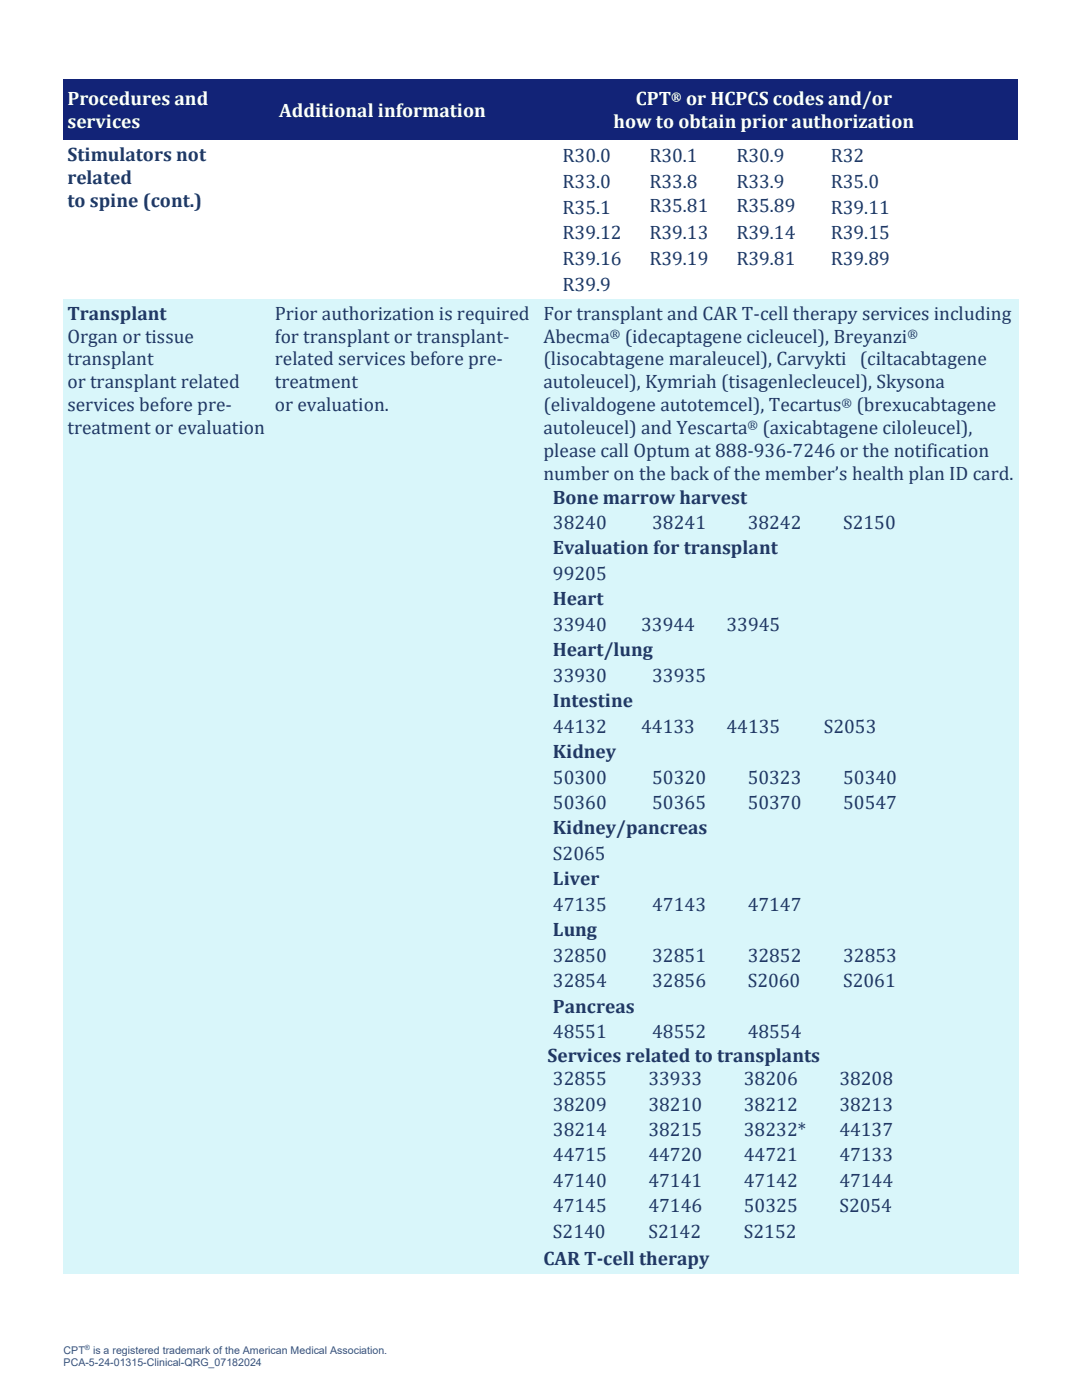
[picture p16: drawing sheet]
<svg xmlns="http://www.w3.org/2000/svg" width="216mm" height="279mm" viewBox="0 0 216 279" stroke-linecap="round" stroke-linejoin="round" font-family="sans-serif">
<defs><g id="words">
<g font-size="3.9" fill="#fff">
<text x="13.5" y="21">Procedures and</text>
<text x="55.7" y="23.3">Additional information</text>
<text x="126.9" y="21">CPT</text>
<text x="136.9" y="21">or HCPCS codes and/or</text>
<text x="13.5" y="25.6">services</text>
<text x="122.4" y="25.6">how to obtain prior authorization</text>
</g>
<g font-size="3.9" fill="#203864">
<text x="13.5" y="32.1">Stimulators not</text>
<text x="112.2" y="32.4">R30.0</text>
<text x="129.6" y="32.4">R30.1</text>
<text x="146.9" y="32.4">R30.9</text>
<text x="165.8" y="32.4">R32</text>
<text x="13.5" y="36.7">related</text>
<text x="13.5" y="41.2">to spine (cont.)</text>
<text x="112.2" y="37.5">R33.0</text>
<text x="129.6" y="37.5">R33.8</text>
<text x="146.9" y="37.5">R33.9</text>
<text x="165.8" y="37.5">R35.0</text>
<text x="112.2" y="42.7">R35.1</text>
<text x="112.2" y="47.8">R39.12</text>
<text x="129.6" y="42.4">R35.81</text>
<text x="129.6" y="47.8">R39.13</text>
<text x="146.9" y="42.4">R35.89</text>
<text x="146.9" y="47.8">R39.14</text>
<text x="165.8" y="42.7">R39.11</text>
<text x="165.8" y="47.8">R39.15</text>
<text x="112.2" y="52.9">R39.16</text>
<text x="129.6" y="52.9">R39.19</text>
<text x="146.9" y="52.9">R39.81</text>
<text x="165.8" y="52.9">R39.89</text>
<text x="112.2" y="58">R39.9</text>
<text x="13.5" y="63.8">Transplant</text>
<text x="54.8" y="63.8">Prior authorization is required</text>
<text x="108.4" y="63.8">For transplant and CAR T-cell therapy services including</text>
<text x="13.5" y="68.4">Organ or tissue</text>
<text x="54.8" y="68.4">for transplant or transplant-</text>
<text x="108.4" y="68.4">Abecma</text>
<text x="124.7" y="68.4">(idecaptagene cicleucel), Breyanzi</text>
<text x="13.5" y="72.9">transplant</text>
<text x="13.5" y="77.5">or transplant related</text>
<text x="54.8" y="72.9">related services before pre-</text>
<text x="54.8" y="77.5">treatment</text>
<text x="108.4" y="72.9">(lisocabtagene maraleucel), Carvykti (ciltacabtagene</text>
<text x="108.4" y="77.5">autoleucel), Kymriah (tisagenlecleucel), Skysona</text>
<text x="13.5" y="82">services before pre-</text>
<text x="54.8" y="82">or evaluation.</text>
<text x="108.4" y="82">(elivaldogene autotemcel), Tecartus</text>
<text x="170.9" y="82">(brexucabtagene</text>
<text x="13.5" y="86.6">treatment or evaluation</text>
<text x="108.4" y="86.6">autoleucel) and Yescarta</text>
<text x="152.1" y="86.6">(axicabtagene ciloleucel),</text>
<text x="108.4" y="91.1">please call Optum at 888-936-7246 or the notification</text>
<text x="108.4" y="95.7">number on the back of the member’s health plan ID card.</text>
<text x="110.3" y="100.5">Bone marrow harvest</text>
<text x="110.3" y="105.6">38240</text>
<text x="130.2" y="105.6">38241</text>
<text x="149.2" y="105.6">38242</text>
<text x="168.3" y="105.6">S2150</text>
<text x="110.3" y="110.7">Evaluation for transplant</text>
<text x="110.3" y="115.7">99205</text>
<text x="110.3" y="120.8">Heart</text>
<text x="110.3" y="125.9">33940</text>
<text x="128" y="125.9">33944</text>
<text x="145" y="125.9">33945</text>
<text x="110.3" y="131">Heart/lung</text>
<text x="110.3" y="136.1">33930</text>
<text x="130.2" y="136.1">33935</text>
<text x="110.3" y="141.1">Intestine</text>
<text x="110.3" y="146.2">44132</text>
<text x="128" y="146.2">44133</text>
<text x="145" y="146.2">44135</text>
<text x="164.4" y="146.2">S2053</text>
<text x="110.3" y="151.3">Kidney</text>
<text x="110.3" y="156.4">50300</text>
<text x="110.3" y="161.5">50360</text>
<text x="130.2" y="156.4">50320</text>
<text x="130.2" y="161.5">50365</text>
<text x="149.2" y="156.4">50323</text>
<text x="149.2" y="161.5">50370</text>
<text x="168.3" y="156.4">50340</text>
<text x="168.3" y="161.5">50547</text>
<text x="110.3" y="166.5">Kidney/pancreas</text>
<text x="110.3" y="171.6">S2065</text>
<text x="110.3" y="176.7">Liver</text>
<text x="110.3" y="181.8">47135</text>
<text x="130.2" y="181.8">47143</text>
<text x="149.2" y="181.8">47147</text>
<text x="110.3" y="186.9">Lung</text>
<text x="110.3" y="191.9">32850</text>
<text x="130.2" y="191.9">32851</text>
<text x="149.2" y="191.9">32852</text>
<text x="168.3" y="191.9">32853</text>
<text x="110.3" y="197">32854</text>
<text x="130.2" y="197">32856</text>
<text x="149.2" y="197">S2060</text>
<text x="168.3" y="197">S2061</text>
<text x="110.3" y="202.1">Pancreas</text>
<text x="110.3" y="207.2">48551</text>
<text x="130.2" y="207.2">48552</text>
<text x="149.2" y="207.2">48554</text>
<text x="109.2" y="212">Services related to transplants</text>
<text x="110.3" y="216.6">32855</text>
<text x="110.3" y="221.6">38209</text>
<text x="129.4" y="216.6">33933</text>
<text x="129.4" y="221.6">38210</text>
<text x="148.4" y="216.6">38206</text>
<text x="148.4" y="221.6">38212</text>
<text x="167.5" y="216.6">38208</text>
<text x="167.5" y="221.6">38213</text>
<text x="110.3" y="226.7">38214</text>
<text x="129.4" y="226.7">38215</text>
<text x="148.4" y="226.7">38232*</text>
<text x="167.5" y="226.7">44137</text>
<text x="110.3" y="231.8">44715</text>
<text x="129.4" y="231.8">44720</text>
<text x="148.4" y="231.8">44721</text>
<text x="167.5" y="231.8">47133</text>
<text x="110.3" y="236.9">47140</text>
<text x="129.4" y="236.9">47141</text>
<text x="148.4" y="236.9">47142</text>
<text x="167.5" y="236.9">47144</text>
<text x="110.3" y="242">47145</text>
<text x="129.4" y="242">47146</text>
<text x="148.4" y="242">50325</text>
<text x="167.5" y="242">S2054</text>
<text x="110.3" y="247">S2140</text>
<text x="129.4" y="247">S2142</text>
<text x="148.4" y="247">S2152</text>
<text x="108.4" y="252.5">CAR T-cell therapy</text>
</g>
<text font-size="2.5" fill="#fff" x="133.9" y="20.2">®</text>
<g font-size="2.5" fill="#203864">
<text x="121.7" y="67.5">®</text>
<text x="181.1" y="67.5">®</text>
<text x="167.9" y="81.2">®</text>
<text x="149.2" y="85.7">®</text>
</g>
<g font-size="2.1" fill="#43546a">
<text x="12.7" y="270.2">CPT</text>
<text x="12.7" y="272.6">PCA-5-</text>
<text x="18.6" y="270.2">is a registered trademark of the American Medical Association.</text>
<text x="19.6" y="272.6">24-01315-Clinical-QRG_07182024</text>
</g>
<text font-size="1.4" fill="#43546a" x="16.9" y="269.5">®</text>
</g></defs>
<g fill="#122377">
<path d="M12.7 15.9h38.4v12h-38.4z" fill-rule="evenodd"/>
<path d="M13.5 17.4h36.8v4.5h-36.8z" fill-rule="evenodd"/>
<path d="M13.5 21.9h36.8v4.6h-36.8z" fill-rule="evenodd"/>
<path d="M51.1 15.9h50.6v12h-50.6z" fill-rule="evenodd"/>
<path d="M51.8 19.6h49.1v4.6h-49.1z" fill-rule="evenodd"/>
<path d="M101.7 15.9h101.5v12h-101.5z" fill-rule="evenodd"/>
<path d="M102.4 17.4h100v4.5h-100z" fill-rule="evenodd"/>
<path d="M102.4 21.9h100v4.6h-100z" fill-rule="evenodd"/>
<path d="M12.7 15.9h38.4v.5h-38.4z" fill-rule="evenodd"/>
<path d="M51.1 15.9h50.6v.5h-50.6z" fill-rule="evenodd"/>
<path d="M101.7 15.9h101.5v.5h-101.5z" fill-rule="evenodd"/>
<path d="M12.7 27.4h38.4v.5h-38.4z" fill-rule="evenodd"/>
<path d="M51.1 27.4h50.6v.5h-50.6z" fill-rule="evenodd"/>
<path d="M101.7 27.4h101.5v.5h-101.5z" fill-rule="evenodd"/>
</g>
<g fill="#fff">
<path d="M12.7 27.9h41.4v31.7h-41.4z" fill-rule="evenodd"/>
<path d="M13.5 33h39.8v4.5h-39.8z" fill-rule="evenodd"/>
<path d="M13.5 37.5h39.8v4.6h-39.8z" fill-rule="evenodd"/>
<path d="M54.1 27.9h53.6v31.7h-53.6z" fill-rule="evenodd"/>
<path d="M107.7 27.9h95.5v31.7h-95.5z" fill-rule="evenodd"/>
<path d="M108.4 28.4h76.2v30.7h-76.2z" fill-rule="evenodd"/>
<path d="M110.3 28.4h17.4v5.2h-17.4z" fill-rule="evenodd"/>
<path d="M112.2 28.7h13.6v4.6h-13.6z" fill-rule="evenodd"/>
<path d="M127.7 28.4h17.3v5.2h-17.3z" fill-rule="evenodd"/>
<path d="M129.6 28.7h13.5v4.6h-13.5z" fill-rule="evenodd"/>
<path d="M145 28.4h18.9v5.2h-18.9z" fill-rule="evenodd"/>
<path d="M146.9 28.7h15.1v4.6h-15.1z" fill-rule="evenodd"/>
<path d="M163.9 28.4h18.8v5.2h-18.8z" fill-rule="evenodd"/>
<path d="M165.8 28.7h15v4.6h-15z" fill-rule="evenodd"/>
<path d="M110.3 33.6h17.4v5.1h-17.4z" fill-rule="evenodd"/>
<path d="M127.7 33.6h17.3v5.1h-17.3z" fill-rule="evenodd"/>
<path d="M145 33.6h18.9v5.1h-18.9z" fill-rule="evenodd"/>
<path d="M163.9 33.6h18.8v5.1h-18.8z" fill-rule="evenodd"/>
<path d="M110.3 38.7h17.4v5.1h-17.4z" fill-rule="evenodd"/>
<path d="M112.2 39h13.6v4.5h-13.6z" fill-rule="evenodd"/>
<path d="M127.7 38.7h17.3v5.1h-17.3z" fill-rule="evenodd"/>
<path d="M145 38.7h18.9v5.1h-18.9z" fill-rule="evenodd"/>
<path d="M163.9 38.7h18.8v5.1h-18.8z" fill-rule="evenodd"/>
<path d="M165.8 39h15v4.5h-15z" fill-rule="evenodd"/>
<path d="M110.3 43.8h17.4v5.1h-17.4z" fill-rule="evenodd"/>
<path d="M127.7 43.8h17.3v5.1h-17.3z" fill-rule="evenodd"/>
<path d="M145 43.8h18.9v5.1h-18.9z" fill-rule="evenodd"/>
<path d="M163.9 43.8h18.8v5.1h-18.8z" fill-rule="evenodd"/>
<path d="M110.3 48.9h17.4v5.1h-17.4z" fill-rule="evenodd"/>
<path d="M112.2 49.2h13.6v4.5h-13.6z" fill-rule="evenodd"/>
<path d="M127.7 48.9h17.3v5.1h-17.3z" fill-rule="evenodd"/>
<path d="M129.6 49.2h13.5v4.5h-13.5z" fill-rule="evenodd"/>
<path d="M145 48.9h18.9v5.1h-18.9z" fill-rule="evenodd"/>
<path d="M146.9 49.2h15.1v4.5h-15.1z" fill-rule="evenodd"/>
<path d="M163.9 48.9h18.8v5.1h-18.8z" fill-rule="evenodd"/>
<path d="M165.8 49.2h15v4.5h-15z" fill-rule="evenodd"/>
<path d="M110.3 54h17.4v5.1h-17.4z" fill-rule="evenodd"/>
<path d="M127.7 54h17.3v5.1h-17.3z" fill-rule="evenodd"/>
<path d="M145 54h18.9v5.1h-18.9z" fill-rule="evenodd"/>
<path d="M163.9 54h18.8v5.1h-18.8z" fill-rule="evenodd"/>
<path d="M12.7 27.9h38.4v.5h-38.4z" fill-rule="evenodd"/>
<path d="M51.1 27.9h3v.5h-3z" fill-rule="evenodd"/>
<path d="M54.1 27.9h47.6v.5h-47.6z" fill-rule="evenodd"/>
<path d="M101.7 27.9h6v.5h-6z" fill-rule="evenodd"/>
<path d="M107.7 27.9h95.5v.5h-95.5z" fill-rule="evenodd"/>
<path d="M12.7 59.1h41.4v.5h-41.4z" fill-rule="evenodd"/>
<path d="M54.1 59.1h53.6v.5h-53.6z" fill-rule="evenodd"/>
<path d="M107.7 59.1h95.5v.5h-95.5z" fill-rule="evenodd"/>
</g>
<g fill="#fff">
<path d="M13.5 28.4h39.8v4.6h-39.8z"/>
<path d="M112.2 33.8h13.6v4.6h-13.6z"/>
<path d="M129.6 33.8h13.5v4.6h-13.5z"/>
<path d="M146.9 33.8h15.1v4.6h-15.1z"/>
<path d="M165.8 33.8h15v4.6h-15z"/>
<path d="M129.6 38.7h13.5v4.5h-13.5z"/>
<path d="M146.9 38.7h15.1v4.5h-15.1z"/>
<path d="M112.2 44.1h13.6v4.5h-13.6z"/>
<path d="M129.6 44.1h13.5v4.5h-13.5z"/>
<path d="M146.9 44.1h15.1v4.5h-15.1z"/>
<path d="M165.8 44.1h15v4.5h-15z"/>
<path d="M112.2 54.3h13.6v4.6h-13.6z"/>
</g>
<g fill="#d9f6fa">
<path d="M12.7 59.6h41.4v194.6h-41.4z" fill-rule="evenodd"/>
<path d="M13.5 64.7h39.8v4.6h-39.8z" fill-rule="evenodd"/>
<path d="M13.5 69.3h39.8v4.5h-39.8z" fill-rule="evenodd"/>
<path d="M13.5 73.8h39.8v4.6h-39.8z" fill-rule="evenodd"/>
<path d="M13.5 78.4h39.8v4.5h-39.8z" fill-rule="evenodd"/>
<path d="M13.5 82.9h39.8v4.6h-39.8z" fill-rule="evenodd"/>
<path d="M13.5 87.5h39.8v4.5h-39.8z" fill-rule="evenodd"/>
<path d="M13.5 92h39.8v4.6h-39.8z" fill-rule="evenodd"/>
<path d="M13.5 96.6h39.8v4.5h-39.8z" fill-rule="evenodd"/>
<path d="M13.5 101.1h39.8v4.6h-39.8z" fill-rule="evenodd"/>
<path d="M13.5 105.7h39.8v4.5h-39.8z" fill-rule="evenodd"/>
<path d="M13.5 110.2h39.8v4.6h-39.8z" fill-rule="evenodd"/>
<path d="M13.5 114.8h39.8v4.5h-39.8z" fill-rule="evenodd"/>
<path d="M13.5 119.3h39.8v4.6h-39.8z" fill-rule="evenodd"/>
<path d="M13.5 123.9h39.8v4.5h-39.8z" fill-rule="evenodd"/>
<path d="M13.5 128.4h39.8v4.5h-39.8z" fill-rule="evenodd"/>
<path d="M13.5 132.9h39.8v4.6h-39.8z" fill-rule="evenodd"/>
<path d="M13.5 137.5h39.8v4.5h-39.8z" fill-rule="evenodd"/>
<path d="M13.5 142h39.8v4.6h-39.8z" fill-rule="evenodd"/>
<path d="M13.5 146.6h39.8v4.6h-39.8z" fill-rule="evenodd"/>
<path d="M13.5 151.2h39.8v4.5h-39.8z" fill-rule="evenodd"/>
<path d="M13.5 155.7h39.8v4.6h-39.8z" fill-rule="evenodd"/>
<path d="M13.5 160.3h39.8v4.5h-39.8z" fill-rule="evenodd"/>
<path d="M13.5 164.8h39.8v4.6h-39.8z" fill-rule="evenodd"/>
<path d="M13.5 169.4h39.8v4.5h-39.8z" fill-rule="evenodd"/>
<path d="M13.5 173.9h39.8v4.6h-39.8z" fill-rule="evenodd"/>
<path d="M13.5 178.5h39.8v4.5h-39.8z" fill-rule="evenodd"/>
<path d="M13.5 183h39.8v4.6h-39.8z" fill-rule="evenodd"/>
<path d="M13.5 187.6h39.8v4.5h-39.8z" fill-rule="evenodd"/>
<path d="M13.5 192.1h39.8v4.5h-39.8z" fill-rule="evenodd"/>
<path d="M13.5 196.6h39.8v4.6h-39.8z" fill-rule="evenodd"/>
<path d="M13.5 201.2h39.8v4.5h-39.8z" fill-rule="evenodd"/>
<path d="M13.5 205.7h39.8v4.6h-39.8z" fill-rule="evenodd"/>
<path d="M13.5 210.3h39.8v4.5h-39.8z" fill-rule="evenodd"/>
<path d="M13.5 214.8h39.8v4.6h-39.8z" fill-rule="evenodd"/>
<path d="M13.5 219.4h39.8v4.5h-39.8z" fill-rule="evenodd"/>
<path d="M13.5 223.9h39.8v4.6h-39.8z" fill-rule="evenodd"/>
<path d="M13.5 228.5h39.8v4.5h-39.8z" fill-rule="evenodd"/>
<path d="M13.5 233h39.8v4.6h-39.8z" fill-rule="evenodd"/>
<path d="M13.5 237.6h39.8v4.5h-39.8z" fill-rule="evenodd"/>
<path d="M13.5 242.1h39.8v4.6h-39.8z" fill-rule="evenodd"/>
<path d="M13.5 246.7h39.8v4.5h-39.8z" fill-rule="evenodd"/>
<path d="M54.1 59.6h53.6v194.6h-53.6z" fill-rule="evenodd"/>
<path d="M54.8 64.7h52.1v4.6h-52.1z" fill-rule="evenodd"/>
<path d="M54.8 69.3h52.1v4.5h-52.1z" fill-rule="evenodd"/>
<path d="M54.8 73.8h52.1v4.6h-52.1z" fill-rule="evenodd"/>
<path d="M54.8 78.4h52.1v4.5h-52.1z" fill-rule="evenodd"/>
<path d="M54.8 82.9h52.1v4.6h-52.1z" fill-rule="evenodd"/>
<path d="M107.7 59.6h95.5v194.6h-95.5z" fill-rule="evenodd"/>
<path d="M108.4 64.7h94v4.6h-94z" fill-rule="evenodd"/>
<path d="M108.4 69.3h94v4.5h-94z" fill-rule="evenodd"/>
<path d="M108.4 73.8h94v4.6h-94z" fill-rule="evenodd"/>
<path d="M108.4 78.4h94v4.5h-94z" fill-rule="evenodd"/>
<path d="M108.4 82.9h94v4.6h-94z" fill-rule="evenodd"/>
<path d="M108.4 87.5h94v4.5h-94z" fill-rule="evenodd"/>
<path d="M108.4 92h94v4.6h-94z" fill-rule="evenodd"/>
<path d="M176.9 96.6h7.7v5h-7.7z" fill-rule="evenodd"/>
<path d="M108.4 96.6h68.5v5h-68.5z" fill-rule="evenodd"/>
<path d="M110.3 96.8h64.7v4.6h-64.7z" fill-rule="evenodd"/>
<path d="M108.4 101.6h19.8v5.1h-19.8z" fill-rule="evenodd"/>
<path d="M128.2 101.6h19.1v5.1h-19.1z" fill-rule="evenodd"/>
<path d="M147.3 101.6h19v5.1h-19z" fill-rule="evenodd"/>
<path d="M166.3 101.6h18.3v5.1h-18.3z" fill-rule="evenodd"/>
<path d="M176.9 106.7h7.7v5.1h-7.7z" fill-rule="evenodd"/>
<path d="M108.4 106.7h68.5v5.1h-68.5z" fill-rule="evenodd"/>
<path d="M176.9 111.8h7.7v5.1h-7.7z" fill-rule="evenodd"/>
<path d="M108.4 111.8h17.6v5.1h-17.6z" fill-rule="evenodd"/>
<path d="M110.3 112.1h13.8v4.5h-13.8z" fill-rule="evenodd"/>
<path d="M126 111.8h17.1v5.1h-17.1z" fill-rule="evenodd"/>
<path d="M143.1 111.8h19.4v5.1h-19.4z" fill-rule="evenodd"/>
<path d="M162.5 111.8h14.4v5.1h-14.4z" fill-rule="evenodd"/>
<path d="M176.9 116.9h7.7v5.1h-7.7z" fill-rule="evenodd"/>
<path d="M108.4 116.9h68.5v5.1h-68.5z" fill-rule="evenodd"/>
<path d="M110.3 117.1h64.7v4.6h-64.7z" fill-rule="evenodd"/>
<path d="M176.9 122h7.7v5h-7.7z" fill-rule="evenodd"/>
<path d="M108.4 122h17.6v5h-17.6z" fill-rule="evenodd"/>
<path d="M110.3 122.2h13.8v4.6h-13.8z" fill-rule="evenodd"/>
<path d="M126 122h17.1v5h-17.1z" fill-rule="evenodd"/>
<path d="M128 122.2h13.2v4.6h-13.2z" fill-rule="evenodd"/>
<path d="M143.1 122h19.4v5h-19.4z" fill-rule="evenodd"/>
<path d="M145 122.2h15.6v4.6h-15.6z" fill-rule="evenodd"/>
<path d="M162.5 122h14.4v5h-14.4z" fill-rule="evenodd"/>
<path d="M176.9 127h7.7v5.1h-7.7z" fill-rule="evenodd"/>
<path d="M108.4 127h68.5v5.1h-68.5z" fill-rule="evenodd"/>
<path d="M182.8 132.1h1.8v5.1h-1.8z" fill-rule="evenodd"/>
<path d="M108.4 132.1h19.8v5.1h-19.8z" fill-rule="evenodd"/>
<path d="M128.2 132.1h19.1v5.1h-19.1z" fill-rule="evenodd"/>
<path d="M147.3 132.1h19v5.1h-19z" fill-rule="evenodd"/>
<path d="M166.3 132.1h16.5v5.1h-16.5z" fill-rule="evenodd"/>
<path d="M128.2 137.2h56.4v5.1h-56.4z" fill-rule="evenodd"/>
<path d="M108.4 137.2h19.8v5.1h-19.8z" fill-rule="evenodd"/>
<path d="M110.3 137.5h16v4.5h-16z" fill-rule="evenodd"/>
<path d="M176.9 142.3h7.7v5.1h-7.7z" fill-rule="evenodd"/>
<path d="M108.4 142.3h17.6v5.1h-17.6z" fill-rule="evenodd"/>
<path d="M110.3 142.5h13.8v4.6h-13.8z" fill-rule="evenodd"/>
<path d="M126 142.3h17.1v5.1h-17.1z" fill-rule="evenodd"/>
<path d="M128 142.5h13.2v4.6h-13.2z" fill-rule="evenodd"/>
<path d="M143.1 142.3h19.4v5.1h-19.4z" fill-rule="evenodd"/>
<path d="M145 142.5h15.6v4.6h-15.6z" fill-rule="evenodd"/>
<path d="M162.5 142.3h14.4v5.1h-14.4z" fill-rule="evenodd"/>
<path d="M164.4 142.5h10.6v4.6h-10.6z" fill-rule="evenodd"/>
<path d="M176.9 147.4h7.7v5h-7.7z" fill-rule="evenodd"/>
<path d="M108.4 147.4h68.5v5h-68.5z" fill-rule="evenodd"/>
<path d="M110.3 147.6h64.7v4.6h-64.7z" fill-rule="evenodd"/>
<path d="M108.4 152.4h19.8v5.1h-19.8z" fill-rule="evenodd"/>
<path d="M128.2 152.4h19.1v5.1h-19.1z" fill-rule="evenodd"/>
<path d="M147.3 152.4h19v5.1h-19z" fill-rule="evenodd"/>
<path d="M166.3 152.4h18.3v5.1h-18.3z" fill-rule="evenodd"/>
<path d="M108.4 157.5h19.8v5.1h-19.8z" fill-rule="evenodd"/>
<path d="M128.2 157.5h19.1v5.1h-19.1z" fill-rule="evenodd"/>
<path d="M147.3 157.5h19v5.1h-19z" fill-rule="evenodd"/>
<path d="M166.3 157.5h18.3v5.1h-18.3z" fill-rule="evenodd"/>
<path d="M108.4 162.6h76.2v5.1h-76.2z" fill-rule="evenodd"/>
<path d="M110.3 162.9h72.4v4.5h-72.4z" fill-rule="evenodd"/>
<path d="M108.4 167.7h19.8v5.1h-19.8z" fill-rule="evenodd"/>
<path d="M110.3 167.9h16v4.6h-16z" fill-rule="evenodd"/>
<path d="M128.2 167.7h19.1v5.1h-19.1z" fill-rule="evenodd"/>
<path d="M130.2 167.9h15.2v4.6h-15.2z" fill-rule="evenodd"/>
<path d="M147.3 167.7h19v5.1h-19z" fill-rule="evenodd"/>
<path d="M149.2 167.9h15.2v4.6h-15.2z" fill-rule="evenodd"/>
<path d="M166.3 167.7h18.3v5.1h-18.3z" fill-rule="evenodd"/>
<path d="M168.3 167.9h14.4v4.6h-14.4z" fill-rule="evenodd"/>
<path d="M176.9 172.8h7.7v5h-7.7z" fill-rule="evenodd"/>
<path d="M108.4 172.8h68.5v5h-68.5z" fill-rule="evenodd"/>
<path d="M110.3 173h64.7v4.6h-64.7z" fill-rule="evenodd"/>
<path d="M108.4 177.8h19.8v5.1h-19.8z" fill-rule="evenodd"/>
<path d="M128.2 177.8h19.1v5.1h-19.1z" fill-rule="evenodd"/>
<path d="M147.3 177.8h19v5.1h-19z" fill-rule="evenodd"/>
<path d="M166.3 177.8h18.3v5.1h-18.3z" fill-rule="evenodd"/>
<path d="M176.9 182.9h7.7v5.1h-7.7z" fill-rule="evenodd"/>
<path d="M108.4 182.9h17.6v5.1h-17.6z" fill-rule="evenodd"/>
<path d="M126 182.9h17.1v5.1h-17.1z" fill-rule="evenodd"/>
<path d="M143.1 182.9h19.4v5.1h-19.4z" fill-rule="evenodd"/>
<path d="M162.5 182.9h14.4v5.1h-14.4z" fill-rule="evenodd"/>
<path d="M108.4 188h19.8v5.1h-19.8z" fill-rule="evenodd"/>
<path d="M110.3 188.3h16v4.5h-16z" fill-rule="evenodd"/>
<path d="M128.2 188h19.1v5.1h-19.1z" fill-rule="evenodd"/>
<path d="M130.2 188.3h15.2v4.5h-15.2z" fill-rule="evenodd"/>
<path d="M147.3 188h19v5.1h-19z" fill-rule="evenodd"/>
<path d="M149.2 188.3h15.2v4.5h-15.2z" fill-rule="evenodd"/>
<path d="M166.3 188h18.3v5.1h-18.3z" fill-rule="evenodd"/>
<path d="M168.3 188.3h14.4v4.5h-14.4z" fill-rule="evenodd"/>
<path d="M108.4 193.1h19.8v5.1h-19.8z" fill-rule="evenodd"/>
<path d="M110.3 193.3h16v4.6h-16z" fill-rule="evenodd"/>
<path d="M128.2 193.1h19.1v5.1h-19.1z" fill-rule="evenodd"/>
<path d="M130.2 193.3h15.2v4.6h-15.2z" fill-rule="evenodd"/>
<path d="M147.3 193.1h19v5.1h-19z" fill-rule="evenodd"/>
<path d="M149.2 193.3h15.2v4.6h-15.2z" fill-rule="evenodd"/>
<path d="M166.3 193.1h18.3v5.1h-18.3z" fill-rule="evenodd"/>
<path d="M168.3 193.3h14.4v4.6h-14.4z" fill-rule="evenodd"/>
<path d="M176.9 198.2h7.7v5h-7.7z" fill-rule="evenodd"/>
<path d="M108.4 198.2h68.5v5h-68.5z" fill-rule="evenodd"/>
<path d="M110.3 198.4h64.7v4.6h-64.7z" fill-rule="evenodd"/>
<path d="M108.4 203.2h19.8v5.1h-19.8z" fill-rule="evenodd"/>
<path d="M128.2 203.2h19.1v5.1h-19.1z" fill-rule="evenodd"/>
<path d="M147.3 203.2h19v5.1h-19z" fill-rule="evenodd"/>
<path d="M166.3 203.2h18.3v5.1h-18.3z" fill-rule="evenodd"/>
<path d="M108.4 208.3h94v4.6h-94z" fill-rule="evenodd"/>
<path d="M108.4 212.9h19.1v5.1h-19.1z" fill-rule="evenodd"/>
<path d="M127.5 212.9h19v5.1h-19z" fill-rule="evenodd"/>
<path d="M146.5 212.9h19.1v5.1h-19.1z" fill-rule="evenodd"/>
<path d="M165.6 212.9h19v5.1h-19z" fill-rule="evenodd"/>
<path d="M108.4 218h19.1v5h-19.1z" fill-rule="evenodd"/>
<path d="M127.5 218h19v5h-19z" fill-rule="evenodd"/>
<path d="M146.5 218h19.1v5h-19.1z" fill-rule="evenodd"/>
<path d="M165.6 218h19v5h-19z" fill-rule="evenodd"/>
<path d="M108.4 223h19.1v5.1h-19.1z" fill-rule="evenodd"/>
<path d="M127.5 223h19v5.1h-19z" fill-rule="evenodd"/>
<path d="M146.5 223h19.1v5.1h-19.1z" fill-rule="evenodd"/>
<path d="M165.6 223h19v5.1h-19z" fill-rule="evenodd"/>
<path d="M108.4 228.1h19.1v5.1h-19.1z" fill-rule="evenodd"/>
<path d="M127.5 228.1h19v5.1h-19z" fill-rule="evenodd"/>
<path d="M146.5 228.1h19.1v5.1h-19.1z" fill-rule="evenodd"/>
<path d="M165.6 228.1h19v5.1h-19z" fill-rule="evenodd"/>
<path d="M108.4 233.2h19.1v5.1h-19.1z" fill-rule="evenodd"/>
<path d="M127.5 233.2h19v5.1h-19z" fill-rule="evenodd"/>
<path d="M146.5 233.2h19.1v5.1h-19.1z" fill-rule="evenodd"/>
<path d="M165.6 233.2h19v5.1h-19z" fill-rule="evenodd"/>
<path d="M108.4 238.3h19.1v5.1h-19.1z" fill-rule="evenodd"/>
<path d="M127.5 238.3h19v5.1h-19z" fill-rule="evenodd"/>
<path d="M146.5 238.3h19.1v5.1h-19.1z" fill-rule="evenodd"/>
<path d="M165.6 238.3h19v5.1h-19z" fill-rule="evenodd"/>
<path d="M108.4 243.4h19.1v5h-19.1z" fill-rule="evenodd"/>
<path d="M127.5 243.4h19v5h-19z" fill-rule="evenodd"/>
<path d="M146.5 243.4h19.1v5h-19.1z" fill-rule="evenodd"/>
<path d="M165.6 243.4h19v5h-19z" fill-rule="evenodd"/>
<path d="M108.4 248.4h94v5.3h-94z" fill-rule="evenodd"/>
<path d="M12.7 59.6h41.4v.6h-41.4z" fill-rule="evenodd"/>
<path d="M54.1 59.6h53.6v.6h-53.6z" fill-rule="evenodd"/>
<path d="M107.7 59.6h95.5v.6h-95.5z" fill-rule="evenodd"/>
<path d="M12.7 253.7h41.4v.5h-41.4z" fill-rule="evenodd"/>
<path d="M54.1 253.7h53.6v.5h-53.6z" fill-rule="evenodd"/>
<path d="M107.7 253.7h95.5v.5h-95.5z" fill-rule="evenodd"/>
</g>
<g fill="#d9f6fa">
<path d="M13.5 60.2h39.8v4.5h-39.8z"/>
<path d="M54.8 60.2h52.1v4.5h-52.1z"/>
<path d="M108.4 60.2h94v4.5h-94z"/>
<path d="M110.3 101.9h16v4.5h-16z"/>
<path d="M130.2 101.9h15.2v4.5h-15.2z"/>
<path d="M149.2 101.9h15.2v4.5h-15.2z"/>
<path d="M168.3 101.9h14.4v4.5h-14.4z"/>
<path d="M110.3 107h64.7v4.5h-64.7z"/>
<path d="M110.3 127.3h64.7v4.5h-64.7z"/>
<path d="M110.3 132.4h16v4.5h-16z"/>
<path d="M130.2 132.4h15.2v4.5h-15.2z"/>
<path d="M110.3 152.7h16v4.5h-16z"/>
<path d="M130.2 152.7h15.2v4.5h-15.2z"/>
<path d="M149.2 152.7h15.2v4.5h-15.2z"/>
<path d="M168.3 152.7h14.4v4.5h-14.4z"/>
<path d="M110.3 157.8h16v4.5h-16z"/>
<path d="M130.2 157.8h15.2v4.5h-15.2z"/>
<path d="M149.2 157.8h15.2v4.5h-15.2z"/>
<path d="M168.3 157.8h14.4v4.5h-14.4z"/>
<path d="M110.3 178.1h16v4.5h-16z"/>
<path d="M130.2 178.1h15.2v4.5h-15.2z"/>
<path d="M149.2 178.1h15.2v4.5h-15.2z"/>
<path d="M110.3 183.2h13.8v4.5h-13.8z"/>
<path d="M110.3 203.5h16v4.5h-16z"/>
<path d="M130.2 203.5h15.2v4.5h-15.2z"/>
<path d="M149.2 203.5h15.2v4.5h-15.2z"/>
<path d="M110.3 212.9h15.3v4.5h-15.3z"/>
<path d="M129.4 212.9h15.2v4.5h-15.2z"/>
<path d="M148.4 212.9h15.3v4.5h-15.3z"/>
<path d="M167.5 212.9h15.2v4.5h-15.2z"/>
<path d="M110.3 218h15.3v4.5h-15.3z"/>
<path d="M129.4 218h15.2v4.5h-15.2z"/>
<path d="M148.4 218h15.3v4.5h-15.3z"/>
<path d="M167.5 218h15.2v4.5h-15.2z"/>
<path d="M110.3 223h15.3v4.6h-15.3z"/>
<path d="M129.4 223h15.2v4.6h-15.2z"/>
<path d="M148.4 223h15.3v4.6h-15.3z"/>
<path d="M167.5 223h15.2v4.6h-15.2z"/>
<path d="M110.3 228.1h15.3v4.6h-15.3z"/>
<path d="M129.4 228.1h15.2v4.6h-15.2z"/>
<path d="M148.4 228.1h15.3v4.6h-15.3z"/>
<path d="M167.5 228.1h15.2v4.6h-15.2z"/>
<path d="M110.3 233.2h15.3v4.5h-15.3z"/>
<path d="M129.4 233.2h15.2v4.5h-15.2z"/>
<path d="M148.4 233.2h15.3v4.5h-15.3z"/>
<path d="M167.5 233.2h15.2v4.5h-15.2z"/>
<path d="M110.3 238.3h15.3v4.5h-15.3z"/>
<path d="M129.4 238.3h15.2v4.5h-15.2z"/>
<path d="M148.4 238.3h15.3v4.5h-15.3z"/>
<path d="M167.5 238.3h15.2v4.5h-15.2z"/>
<path d="M110.3 243.4h15.3v4.5h-15.3z"/>
<path d="M129.4 243.4h15.2v4.5h-15.2z"/>
<path d="M148.4 243.4h15.3v4.5h-15.3z"/>
<path d="M167.5 243.4h15.2v4.5h-15.2z"/>
</g>
<use href="#words"/>
</svg>
